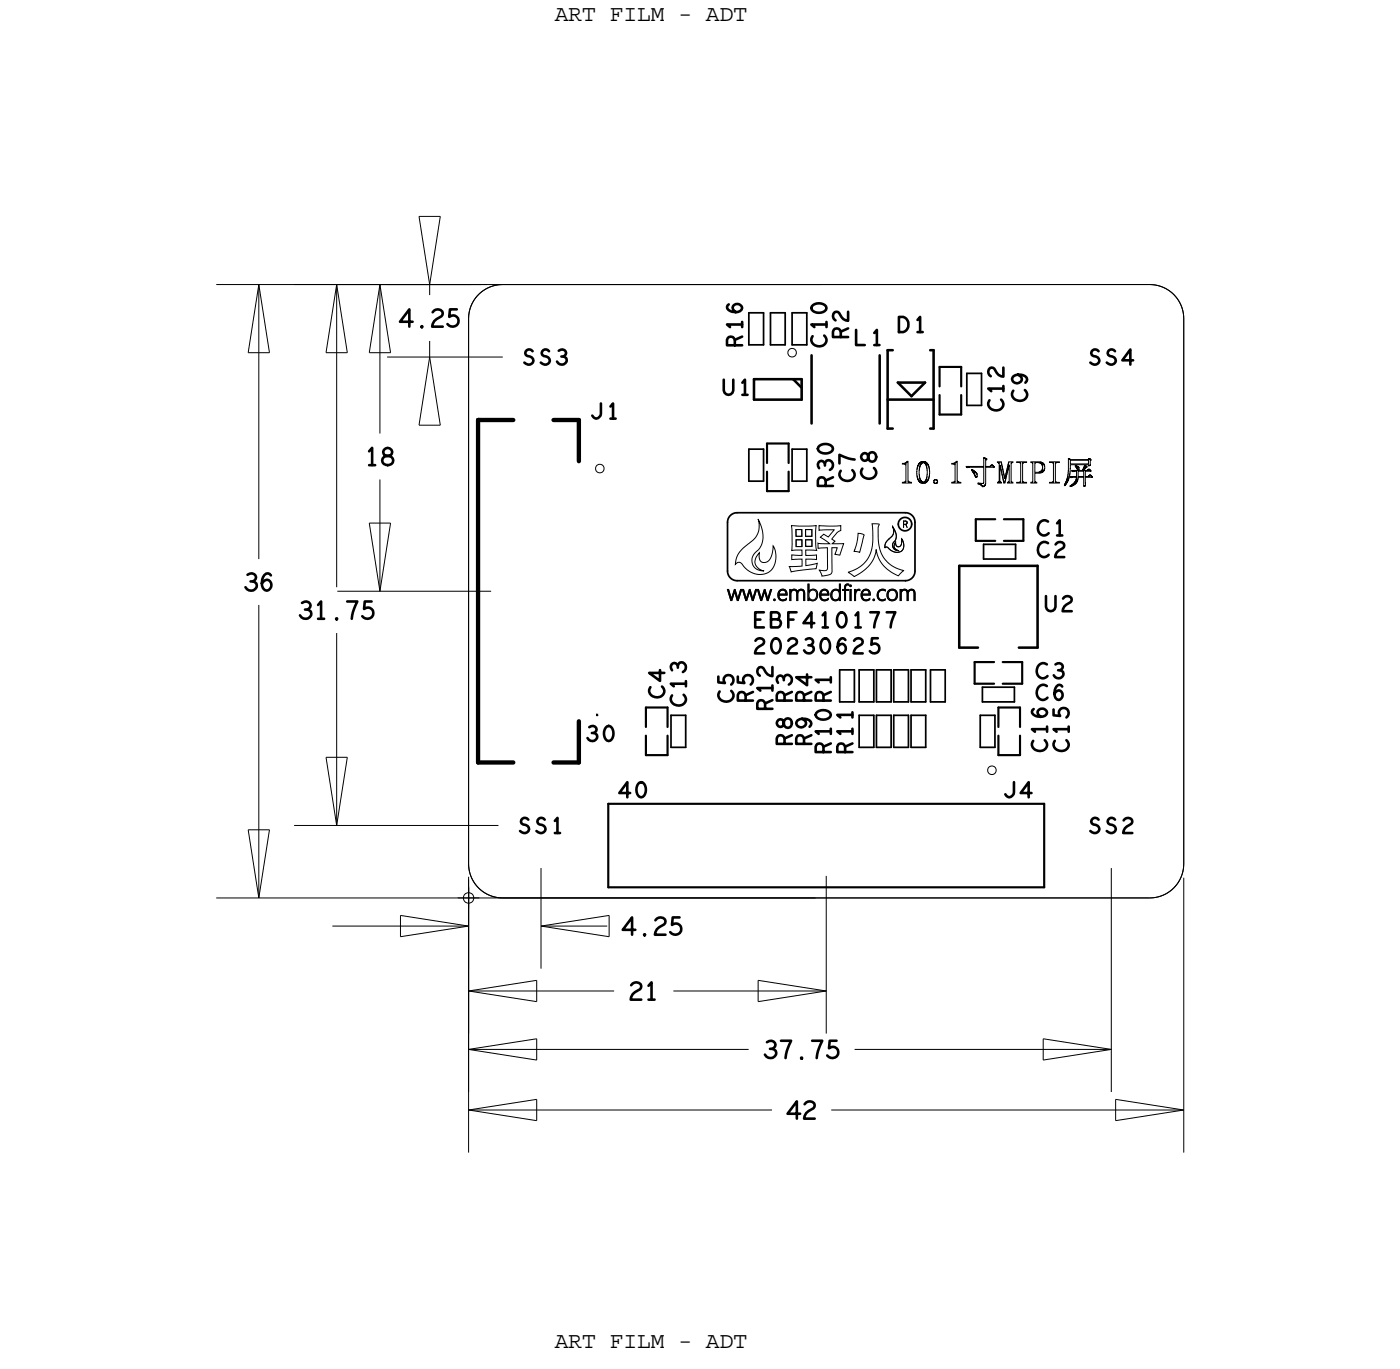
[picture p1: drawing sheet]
<svg xmlns="http://www.w3.org/2000/svg" width="82mm" height="80mm" viewBox="0 0 82 80" stroke-linecap="round" stroke-linejoin="round" font-family="sans-serif">
<defs><g id="words">
<g font-size="1.3">
<text x="32.6" y="1.2">ART FILM - ADT</text>
<text x="32.6" y="79.1">ART FILM - ADT</text>
</g>
<text font-size="1" x="17.5" y="36.3">31.75</text>
<g font-size=".9">
<text x="43.6" y="20.4" transform="rotate(-90 43.6 20.4)">R16</text>
<text x="48.9" y="28.6" transform="rotate(-90 48.9 28.6)">R30</text>
<text x="45.4" y="41.7" transform="rotate(-90 45.4 41.7)">R12</text>
<text x="48.8" y="44.3" transform="rotate(-90 48.8 44.3)">R10</text>
<text x="50.1" y="44.3" transform="rotate(-90 50.1 44.3)">R11</text>
</g>
</g></defs>
<!-- layer: Board Outline -->
<g fill="none" stroke="#000" stroke-width=".06">
<path d="M12.7 16.7h35.5zM15.2 16.7v16.1zM15.2 16.7l-.6 4zM15.2 16.7l.6 4zM17.3 16.7h11.3zM19.8 16.7l.6 4zM19.8 16.7v17.8zM19.8 16.7l-.7 4zM19.8 16.7h7.9zM22.3 16.7l.6 4zM22.3 16.7v8.7zM22.3 16.7l-.6 4z"/>
<path d="M22.7 16.7h5.5zM24.6 12.7l.6 4zM24.6 12.7h1.3zM25.2 16.7v.6zM25.9 12.7l-.7 4zM27.5 18.7v32zM28.1 17.3l.7-.5 .7-.1h38a2 2 0 0 1 2 2v32a2 2 0 0 1-2 2h-38a2 2 0 0 1-2-2v-32l.2-.8zM29.5 16.7a2 2 0 0 0-2 2M29.5 16.7h38zM67.5 16.7a2 2 0 0 1 2 2M69.5 18.7v32zM14.6 20.7h1.2z"/>
<path d="M15.2 35.5v17.2zM19.1 20.7h1.3zM19.8 37.2v11.2zM19.8 34.7h9zM21.7 30.7l.6 4zM21.7 20.7h1.2zM21.7 30.7h1.2zM22.3 28.1v6.6zM22.7 21h6.8zM22.9 30.7l-.6 4zM24.6 25h1.3zM25.2 21l.7 4z"/>
<path d="M25.2 20v1zM25.2 21l-.6 4zM42.7 34.6l.2 .6 .2-.6 .2 .6 .3-.6-.2 .6-.3-.5-.2 .5zM43.6 34.6l.2 .6 .2-.6 .2 .6 .2-.6-.2 .6-.2-.5-.2 .5zM44.5 34.6l.2 .6 .2-.6 .2 .6 .2-.6-.2 .6-.2-.5-.2 .5zM44.5 30.5a1.41 1.41 0 0 1 0 1.8 .63 .63 0 0 0-.3 .8 .63 .63 0 0 0 .7 .4 .58 .58 0 0 1-.6-.4 .58 .58 0 0 1 .3-.7 .38 .38 0 0 0 .2 .6 .38 .38 0 0 0 .5-.3l.1-.7a1.04 1.04 0 0 1 0 1.4 1.04 1.04 0 0 1-1.4 .1l-.3-.2a.28 .28 0 0 0-.2-.3 .28 .28 0 0 0-.3 .1 1.65 1.65 0 0 1 1-1.4 1.17 1.17 0 0 0 .3-1.2zM45.4 35.2h.1M45.5 35.3h.1M45.5 35.2h.1M45.8 34.7a.27 .27 0 0 1 .3-.1 .27 .27 0 0 1 .1 .3h-.5l.2 .3 .3-.1a.31 .31 0 0 1-.5 0 .31 .31 0 0 1 .1-.4zM45.8 34.7h.3l.1 .2h-.5zM46.4 34.6v.1l.3-.1 .1 .1a.22 .22 0 0 1 .3-.1 .22 .22 0 0 1 .2 .2v.4l-.1-.3a.18 .18 0 0 0-.2-.3 .18 .18 0 0 0-.1 .3l-.1 .3v-.4a.18 .18 0 0 0-.2-.2 .18 .18 0 0 0-.2 .3v.3z"/>
<path d="M46.5 30.8h1.4l.1 1.5h-.7v.3h.7v.2h-.7v.4l.7-.1-.1 .3-1.4 .2-.1-.3 .7-.1v-.4h-.6v-.2h.6v-.2v-.1h-.6zM46.7 31.1h.4v.4h-.4zM46.8 31.7h.3v.4h-.3zM47.3 31.1h.4v.4h-.4zM47.3 31.7h.4v.4h-.4zM47.5 34.3v.4a.3 .3 0 0 1 .4 0 .3 .3 0 0 1 0 .4 .3 .3 0 0 1-.4 0v.1zM47.6 34.7a.24 .24 0 0 1 .3 .1 .24 .24 0 0 1 0 .3 .24 .24 0 0 1-.4 0zM48 33.1h.1M48.1 30.8l1 .1a.14 .14 0 0 1 .2-.1 .14 .14 0 0 1 .1 .2v.1l-.2 .2-.3 .3 .1 .2-.1 .1h.6l-.1 .4a.22 .22 0 0 1-.1 .3 .22 .22 0 0 1-.3-.1l.2-.4h-.3v1.4a.38 .38 0 0 1-.4 .3 .38 .38 0 0 1-.4-.3h.3l.2-.1v-1.3l-.6 .1v-.3h.7l-.5-.4 .2-.1 .2 .1 .4-.4h-.9zM48.2 34.7a.27 .27 0 0 1 .3-.1 .27 .27 0 0 1 .2 .3h-.5l.1 .3 .3-.1a.31 .31 0 0 1-.4 0 .31 .31 0 0 1 0-.4zM48.3 34.7h.2l.1 .2h-.4zM48.9 34.7l.2-.1 .2 .1 .1-.4v.9l-.1-.1a.31 .31 0 0 1-.5 0 .31 .31 0 0 1 .1-.4z"/>
<path d="M48.9 34.6h.2l.2 .1 .1-.4v.9l-.1-.1a.32 .32 0 0 1-.5 0 .32 .32 0 0 1 .1-.5zM48.9 34.7h.3l.1 .3a.25 .25 0 0 1-.4 .2 .25 .25 0 0 1 0-.5zM49.7 34.3h.1l-.1 .1v.2h.1h-.1l-.1 .6v-.6h-.1h.1zM49.9 34.3l.1 .1zM49.9 34.6l.1 .6zM50.2 34.6v.1l.2-.1h.1l-.2 .1-.1 .5zM50.2 34.6l.1 .1a.12 .12 0 0 1 .1-.1 .12 .12 0 0 1 .1 .1h-.2l-.1 .5zM50.4 31.3l.4 .1-.3 1h-.3zM50.7 34.7a.27 .27 0 0 1 .3-.1 .27 .27 0 0 1 .1 .3h-.5l.2 .3 .3-.1a.31 .31 0 0 1-.5 0 .31 .31 0 0 1 .1-.4zM50.7 34.6a.26 .26 0 0 1 .3 0 .26 .26 0 0 1 .1 .3h-.5l.2 .3 .3-.1a.32 .32 0 0 1-.5 0 .32 .32 0 0 1 .1-.5zM50.7 34.7l.2-.1 .2 .3h-.5zM51.2 30.7l.4 .1v.2a2.73 2.73 0 0 0 .3 1.7l.5 .5 .7 .3-.3 .3a1.93 1.93 0 0 1-1.3-1.5h-.1a1.9 1.9 0 0 1-1.3 1.5l-.3-.2 .9-.5 .4-.6 .2-.8z"/>
<path d="M51.3 35.2h.1M51.3 35.3h.1M51.4 35.2h.1M51.6 34.7l.2-.1 .2 .1a.27 .27 0 0 0-.4 .2 .27 .27 0 0 0 .4 .3 .3 .3 0 0 1-.5-.1 .3 .3 0 0 1 .1-.4zM51.6 34.6h.3l.1 .1a.27 .27 0 0 0-.4 .2 .27 .27 0 0 0 .4 .3 .31 .31 0 0 1-.5-.1 .31 .31 0 0 1 .1-.5zM52.4 30.9l.2 .6-.2 .6 .1 .2h.3a.28 .28 0 0 1-.3-.2 .28 .28 0 0 1 .1-.3 .2 .2 0 0 0 .2 .3 .2 .2 0 0 0 .2-.3v-.2a.48 .48 0 0 1-.1 .8 .48 .48 0 0 1-.7-.2l-.1-.1-.1 .1v-.1l.2-.5a.52 .52 0 0 0 .2-.7zM52.9 34.6v.1l.3-.1 .1 .1 .1-.1h.2l.1 .2v.4v-.3a.18 .18 0 0 0-.2-.3 .18 .18 0 0 0-.2 .3v.3v-.4a.18 .18 0 0 0-.2-.2 .18 .18 0 0 0-.2 .3v.3zM53 27.2l.3-.1v1.1l.2 .1h-.5l.2-.1v-.9zM53.1 30.8h.1zM53.1 30.6h.1zM53.1 30.6v.4zM53.2 30.8h.1"/>
<path d="M53.2 30.8l.1 .2zM53.2 30.6h.1M53.3 30.7h.1M53.3 30.6h.1M54 27.2l.3-.1 .3 .3v.6l-.3 .4-.3-.1-.1-.3-.1-.4zM54.1 27.2h.2l.1 .3v.6l-.2 .2-.1-.1-.1-.3zM55.9 27.2l.3-.1v1.1l.2 .1h-.5l.2-.1v-.9zM56.7 27.4h1.1v-.5h.2l-.1 .1v.4h.3l.1-.1 .1 .1h-.5v1l-.2 .2-.3-.3 .4 .1v-1h-1zM57.1 27.6l.3 .2-.1 .2zM58.6 27.1h.2l.2 1 .2-1h.3l-.1 .1v1.1h.1h-.3h.1v-1l-.3 1-.3-1v1h.1h-.2h.1v-1.1zM59.7 27.1h.6l-.2 .1v1.1h.2h-.6h.2v-1.1zM60.5 27.1h.6l.2 .2v.4l-.5 .1v.5h.1h-.4h.2v-1.1z"/>
<path d="M60.8 27.2h.4v.3l-.1 .2h-.3zM61.6 27.1h.6l-.2 .1v1.1h.2h-.6h.3v-1.1zM62.7 26.9l.2 .1h1l.1-.1 .1 .1-.1 .3h-1.1l-.1 .7-.3 .5 .2-.7zM62.9 27h1v.2h-1zM62.9 27.6h.7l.1-.3 .1 .1-.2 .2 .4-.1 .1 .1-.4 .1v.3l.3-.1 .2 .1h-.5v.5l-.1-.5h-.3l-.1 .3-.4 .3 .3-.3 .1-.3h-.4h.4v-.3zM63.2 27.3l.2 .1-.1 .2zM63.3 27.7h.3v.3h-.3zM12.7 52.7h35.2zM14.6 48.7h1.2zM14.6 48.7l.6 4zM15.8 48.7l-.6 4zM17.3 48.4h12z"/>
<path d="M19.1 44.4l.7 4zM19.1 44.4h1.3zM19.5 54.4h8zM20.4 44.4l-.6 4zM23.5 53.7l4 .7zM23.5 53.7v1.3zM23.5 55l4-.6zM27.5 58.2l4-.7zM27.5 58.2h8.6zM27.5 52v8.7zM27.5 58.2l4 .6zM27.5 51.6v12.5z"/>
<path d="M27.5 52.1v15.5zM27.5 51.5v5.4zM27.5 50.7a2 2 0 0 0 2 2M29.5 52.7h38zM31.5 57.5v1.3zM31.8 54.4l4-.7zM31.8 50.9v6zM31.8 54.4l4 .6zM31.8 54.4h3.9zM35.8 53.7v1.3zM39.5 58.2h9zM44.5 57.5l4 .7z"/>
<path d="M44.5 57.5v1.3zM44.5 58.8l4-.6zM48.5 51.4v9.3zM65.3 50.9v13.2zM69.5 50.7a2 2 0 0 1-2 2M69.5 51.5v16.1zM27.5 61.6l4-.6zM27.5 65.1l4-.6zM27.5 65.1h17.8zM27.5 61.6h16.5zM27.5 61.6l4 .6zM27.5 65.1l4 .7z"/>
<path d="M31.5 61v1.2zM31.5 64.5v1.3zM48.8 65.1h20.7zM50.2 61.6h15.1zM61.3 61l4 .6zM61.3 61v1.2zM61.3 62.2l4-.6zM65.5 64.5l4 .6zM65.5 64.5v1.3zM65.5 65.8l4-.7z"/>
<circle cx="45.5" cy="35.2" r=".05"/>
<circle cx="50" cy="34.4" r=".05"/>
<circle cx="51.3" cy="35.2" r=".05"/>
<circle cx="52.4" cy="34.9" r=".33"/>
<circle cx="52.4" cy="34.9" r=".28"/>
<circle cx="52.4" cy="34.9" r=".27"/>
<circle cx="55" cy="28.3" r=".11"/>
</g>
<g fill="none" stroke="#000" stroke-width=".1">
<path d="M42.7 30.7v2.8zM42.7 33.5l.2 .4 .4 .2M43.3 30.1h9.9zM43.3 34.1h9.9zM43.3 30.1l-.4 .2-.2 .4M53.2 34.1h.1M53.2 30.1l.4 .2 .1 .4M53.7 33.5l-.1 .4-.4 .2M53.7 30.7v2.8z"/>
<circle cx="53.1" cy="30.8" r=".39"/>
</g>
<!-- layer: Components -->
<g fill="none" stroke="#000" stroke-width=".15">
<path d="M44.3 22.3h2.8zM44.3 23.5h2.8zM44.3 22.3v1.2zM46.6 22.3l.5 .5zM47.1 22.3v1.2zM47.7 20.9v4zM51.7 20.9v4zM52.1 23.5h2.7zM52.1 25.2h.3zM52.1 20.6v4.6zM52.1 20.6h.3zM52.7 22.5l.8 .8z"/>
<path d="M52.7 22.5h1.6zM54.3 22.5l-.8 .8zM54.6 20.6h.2zM54.6 25.2h.2zM54.8 20.6v4.6zM56.3 33.2h4.6zM56.3 33.2v4.8zM56.3 38h1.1zM59.8 38h1.1zM60.9 33.2v4.8z"/>
</g>
<path d="M35 27.3h.2h.2l.1 .2-.1 .2-.2 .1-.2-.1v-.2zM46.3 20.5h.2h.2l.1 .2-.1 .2h-.2h-.2v-.2z" fill="none" stroke="#000" stroke-width=".06"/>
<g fill="none" stroke="#000" stroke-width=".1">
<path d="M44 18.4h.8zM44 18.4v1.8zM44.8 18.4v1.8zM45.2 18.4h.9zM45.2 18.4v1.8zM46.1 18.4v1.8zM46.5 18.4h.9zM46.5 18.4v1.8zM47.4 18.4v1.8zM44 28.2h.8zM44 20.2h.8zM44 26.4h.8z"/>
<path d="M44 26.4v1.8zM44.8 26.4v1.8zM45.2 20.2h.9zM46.5 20.2h.9zM46.5 28.2h.9zM46.5 26.4h.9zM46.5 26.4v1.8zM47.4 26.4v1.8zM49.3 39.3h.9zM49.3 39.3v1.9zM50.2 39.3v1.9zM50.5 39.3h.8z"/>
<path d="M50.5 39.3v1.9zM51.3 39.3v1.9zM51.5 39.3h.8zM51.5 39.3v1.9zM52.3 39.3v1.9zM52.5 39.3h.9zM52.5 39.3v1.9zM53.4 39.3v1.9zM53.5 39.3h.9zM53.5 39.3v1.9zM54.4 39.3v1.9zM54.6 39.3h.9z"/>
<path d="M54.6 39.3v1.9zM55.5 39.3v1.9zM56.8 23.8h.8zM56.8 21.9h.8zM56.8 21.9v1.9zM57.6 21.9v1.9zM57.8 31.9v.9zM57.8 31.9h1.8zM57.8 32.8h1.8zM59.6 31.9v.9zM39.4 43.9h.9zM39.4 42h.9z"/>
<path d="M39.4 42v1.9zM40.3 42v1.9zM49.3 41.2h.9zM50.5 43.9h.8zM50.5 41.2h.8zM50.5 42h.8zM50.5 42v1.9zM51.3 42v1.9zM51.5 43.9h.8zM51.5 41.2h.8zM51.5 42h.8zM51.5 42v1.9z"/>
<path d="M52.3 42v1.9zM52.5 41.2h.9zM52.5 43.9h.9zM52.5 42h.9zM52.5 42v1.9zM53.4 42v1.9zM53.5 41.2h.9zM53.5 43.9h.9zM53.5 42h.9zM53.5 42v1.9zM54.4 42v1.9zM54.6 41.2h.9z"/>
<path d="M57.6 43.9h.8zM57.6 42h.8zM57.6 42v1.9zM57.7 40.3v.9zM57.7 40.3h1.9zM57.7 41.2h1.9zM58.4 42v1.9zM59.6 40.3v.9z"/>
</g>
<g fill="none" stroke="#000" stroke-width=".13">
<path d="M45 26h1.3zM45 26v1.2zM45 27.7v1.1zM45 28.8h1.3zM46.3 27.7v1.1zM46.3 26v1.2zM55.2 24.3h1.2zM55.2 21.5h1.2zM55.2 21.5v1.2zM55.2 23.2v1.1zM56.4 23.2v1.1zM56.4 21.5v1.2z"/>
<path d="M57.2 38.9v1.2zM57.2 38.9h1.2zM57.3 31.7h1.1zM57.3 30.5v1.2zM57.3 30.5h1.1zM58.9 38.9h1.1zM59 30.5h1.1zM59 31.7h1.1zM60 38.9v1.2zM60.1 30.5v1.2zM35.7 47.2h25.6zM35.7 52.1h25.6z"/>
<path d="M35.7 47.2v4.9zM37.9 44.3h1.3zM37.9 41.5h1.3zM37.9 41.5v1.2zM37.9 43.2v1.1zM39.2 43.2v1.1zM39.2 41.5v1.2zM57.2 40.1h1.2zM58.6 41.5h1.3zM58.6 41.5v1.2zM58.6 43.2v1.1zM58.6 44.3h1.3z"/>
<path d="M58.9 40.1h1.1zM59.9 43.2v1.1zM59.9 41.5v1.2zM61.3 47.2v4.9z"/>
</g>
<path d="M28.1 24.7h.1M28.1 24.7v20.1zM28.1 24.7h2zM32.5 24.7h1.5zM34 24.7v2.4zM28.1 44.8h2zM32.5 44.8h1.5zM34 42.3v2.5z" fill="none" stroke="#000" stroke-width=".25"/>
<!-- layer: Text -->
<g fill="none" stroke="#000" stroke-width=".15">
<path d="M24.2 18.9h-.7l.5-.7v1M24.7 19.2h.1zM25.4 18.3a.29 .29 0 0 1 .4-.2 .29 .29 0 0 1 .1 .5 .7 .7 0 0 0-.5 .6h.6M26.8 18.2h-.4v.4a.34 .34 0 0 1 .5 .1 .34 .34 0 0 1-.1 .5 .34 .34 0 0 1-.5-.2M42.8 17.9h-.1a.46 .46 0 0 0 .4 .4 .46 .46 0 0 0 .5-.1 .26 .26 0 0 0-.2-.4 .26 .26 0 0 0-.3 .2 .26 .26 0 0 0 .1 .3M43.6 19h-.9l.2 .2M47.8 17.9a.52 .52 0 0 1 .7 .2 .49 .49 0 0 1-.4 .3 .49 .49 0 0 1-.5-.3zM48.4 19.7a.41 .41 0 0 1-.3 .7 .41 .41 0 0 1-.4-.7M48.5 19h-.9l.2 .2M48.5 18.9v.3M49.4 19.8v-.3a.23 .23 0 0 0-.3-.2 .23 .23 0 0 0-.2 .2v.3h.9M49.8 18.3v.5a.75 .75 0 0 1-.6-.5h-.1a.28 .28 0 0 0-.2 .2 .28 .28 0 0 0 .2 .3"/>
<path d="M49.8 19.3l-.4 .2M50.3 19.4v.9h.5M51.3 19.5l.2-.1v.9M52.8 18.6a.46 .46 0 0 1 .6 .4 .46 .46 0 0 1-.6 .5zM53.9 19.5h.3M53.9 18.8l.1-.2v.9M14.5 33.7a.27 .27 0 0 1 .4 0 .27 .27 0 0 1 .1 .3l-.2 .1M14.7 34.1a.29 .29 0 0 1 .4 .4 .29 .29 0 0 1-.5 .1l-.2-.1M15.9 33.8l-.1-.1a.4 .4 0 0 0-.4 .5 .34 .34 0 0 0 .4 .4 .3 .3 0 0 0 .1-.5 .3 .3 0 0 0-.5 .1M17.7 35.4a.27 .27 0 0 1 .4-.1 .27 .27 0 0 1 .1 .3l-.2 .2M18.7 35.5l.2-.2v1M20.4 35.3h.6l-.3 1"/>
<path d="M21.7 26.5l.2-.2v1M21.7 27.3h.3M21.8 35.3h-.4v.4a.34 .34 0 0 1 .5 .1 .34 .34 0 0 1-.1 .5 .34 .34 0 0 1-.5-.1M22.5 26.4a.23 .23 0 0 0 .2 .4 .3 .3 0 0 1 .4 .3 .3 .3 0 0 1-.6 .1 .28 .28 0 0 1 0-.3 .28 .28 0 0 1 .3-.1 .25 .25 0 0 0 .2-.4 .25 .25 0 0 0-.5 0zM31.3 20.6a.22 .22 0 0 0-.4 0 .22 .22 0 0 0 .1 .3 .28 .28 0 0 1 .3 .4l-.2 .1-.3-.1M32.2 20.6a.22 .22 0 0 0-.3 0 .22 .22 0 0 0 0 .3 .28 .28 0 0 1 .4 .4l-.2 .1-.3-.1M32.8 20.6a.23 .23 0 0 1 .4 0 .23 .23 0 0 1-.1 .3M33 20.9a.26 .26 0 0 1 .3 .4 .26 .26 0 0 1-.5 0l-.1-.1M35.3 23.7v.7l-.3 .2-.2-.2M35.9 24.6h.3M35.9 23.9l.1-.2v.9M38.8 39.3v.7l-.7-.5h.9"/>
<path d="M39.8 39.2a.26 .26 0 0 1 .4-.3 .26 .26 0 0 1 0 .5h-.1M39.8 39.1a.23 .23 0 0 0-.3-.1 .23 .23 0 0 0 0 .3M40.3 40v.3M42.2 39.7v.4h.4a.3 .3 0 0 1 0-.4 .3 .3 0 0 1 .5 .1 .3 .3 0 0 1-.2 .4M42.5 22.3v.6a.28 .28 0 0 0 .3 .3 .28 .28 0 0 0 .3-.3v-.6M43.2 20.3v-.4a.23 .23 0 0 0-.3-.1 .23 .23 0 0 0-.2 .1v.4h.9M43.3 39.7v.4h.4a.3 .3 0 0 1 .1-.4 .3 .3 0 0 1 .4 .1 .3 .3 0 0 1-.1 .4M43.6 22.5l.1-.2v.9M43.6 23.2h.3M44.4 36.4h.3M44.4 37.6a.25 .25 0 0 1 .3-.1 .25 .25 0 0 1 .1 .3 .61 .61 0 0 0-.5 .5h.6M44.9 35.9h-.5v.9h.5"/>
<path d="M45.3 36.3h.4a.25 .25 0 0 1 .2 .3 .25 .25 0 0 1-.2 .2h-.4v-.9l.4 .1 .1 .1-.1 .2M45.4 39.1v.6a.75 .75 0 0 1-.6-.5l-.1-.1a.28 .28 0 0 0-.2 .3 .28 .28 0 0 0 .1 .3M45.4 37.6a.33 .33 0 0 1 .4 0 .33 .33 0 0 1 0 .4 .27 .27 0 0 1-.2 .3 .27 .27 0 0 1-.3-.3zM46 39.9a.26 .26 0 0 1 .4-.3 .26 .26 0 0 1 0 .5l-.1 .1M46 39.8a.23 .23 0 0 0-.3-.1 .23 .23 0 0 0 0 .4M46.3 36.4h.3M46.3 37.6a.25 .25 0 0 1 .3-.1 .25 .25 0 0 1 .1 .3 .61 .61 0 0 0-.4 .5h.5M46.8 35.9h-.5v.9M47.3 37.5a.23 .23 0 0 1 .4 0 .23 .23 0 0 1-.1 .4M47.4 39.6v.6l-.6-.5h.8M47.5 37.9a.26 .26 0 0 1 .3 .3 .26 .26 0 0 1-.5 .1l-.1-.1M47.8 36.6h-.6l.5-.7v.9"/>
<path d="M48.1 26.2a.52 .52 0 0 1 .8 .1 .49 .49 0 0 1-.4 .3 .49 .49 0 0 1-.5-.3zM48.3 37.6a.33 .33 0 0 1 .4 0 .33 .33 0 0 1 0 .4 .27 .27 0 0 1-.2 .3 .27 .27 0 0 1-.3-.3zM48.3 36.8h.3M48.3 36.1l.2-.2v.9M48.4 27.2a.23 .23 0 0 0-.3-.1 .23 .23 0 0 0 0 .4M48.5 28.5v-.3a.23 .23 0 0 0-.2-.2 .23 .23 0 0 0-.3 .2v.3h.9M48.8 39.9h-.9l.2 .2M48.8 39.7v.4M49.3 36a.33 .33 0 0 1 .4 .1 .33 .33 0 0 1 0 .4 .27 .27 0 0 1-.3 .3 .27 .27 0 0 1-.2-.3zM49.6 37.6v-.1a.46 .46 0 0 0-.4 .3 .46 .46 0 0 0 .1 .5 .26 .26 0 0 0 .4-.1 .26 .26 0 0 0-.2-.4 .26 .26 0 0 0-.3 .2M50.1 27.6a.41 .41 0 0 1-.3 .7 .41 .41 0 0 1-.4-.7M50.2 37.6a.25 .25 0 0 1 .3-.1 .25 .25 0 0 1 .1 .3 .61 .61 0 0 0-.5 .5h.6"/>
<path d="M50.2 27l-.9-.3v.5M50.2 36.8h.3M50.2 36.1l.2-.2v.9M50.7 26.6a.22 .22 0 0 0-.1 .3 .22 .22 0 0 0 .3 .1 .22 .22 0 0 0 .1-.2 .24 .24 0 0 1 .4-.2 .24 .24 0 0 1 0 .4 .24 .24 0 0 1-.4-.1 .22 .22 0 0 0-.2-.3zM51.1 35.9h.5l-.3 .9M51.3 27.5a.41 .41 0 0 1-.3 .6 .41 .41 0 0 1-.4-.6M51.3 20.3h.3M51.6 37.5h-.4v.3a.3 .3 0 0 1 .4 .1 .3 .3 0 0 1-.1 .4 .3 .3 0 0 1-.4-.1M52.1 35.9h.5l-.3 .9M58.8 23.5a.41 .41 0 0 1-.3 .6 .41 .41 0 0 1-.4-.6M58.9 21.6v.5a.75 .75 0 0 1-.6-.5h-.1a.28 .28 0 0 0-.2 .2 .28 .28 0 0 0 .2 .3M58.9 22.8h-.9l.2 .2"/>
<path d="M58.9 22.7v.3M59.8 22a.27 .27 0 0 1 .2 .3 .27 .27 0 0 1-.3 .2 .27 .27 0 0 1-.2-.3 .27 .27 0 0 1 .3-.2l.4 .1a.22 .22 0 0 1 0 .4M60.2 22.9a.41 .41 0 0 1-.3 .6 .41 .41 0 0 1-.4-.6M61.4 35v.6a.28 .28 0 0 0 .3 .3 .28 .28 0 0 0 .3-.3v-.6M61.5 39a.41 .41 0 0 0-.6 .3 .41 .41 0 0 0 .6 .4M61.5 30.6a.41 .41 0 0 0-.6 .4 .41 .41 0 0 0 .6 .4l.1-.1M61.5 31.9a.41 .41 0 0 0-.6 .3 .41 .41 0 0 0 .6 .4h.1M62 39a.23 .23 0 0 1 .4 0 .23 .23 0 0 1-.1 .3M62 32a.25 .25 0 0 1 .3-.2 .25 .25 0 0 1 .1 .4 .61 .61 0 0 0-.4 .5h.5M62.1 30.7l.1-.2v.9M62.1 31.4h.3M62.1 39.3a.26 .26 0 0 1 .3 .4 .26 .26 0 0 1-.4 0l-.1-.1"/>
<path d="M62.4 35.1a.25 .25 0 0 1 .4-.1 .25 .25 0 0 1 .1 .3 .61 .61 0 0 0-.5 .6h.5M64.5 20.6a.22 .22 0 0 0-.3 0 .22 .22 0 0 0 0 .3 .28 .28 0 0 1 .3 .4l-.1 .1-.4-.1M65.5 20.6a.22 .22 0 0 0-.4 0 .22 .22 0 0 0 .1 .3 .28 .28 0 0 1 .3 .4l-.2 .1-.3-.1M66.5 21.1h-.6l.5-.6v.9M31 48.1a.22 .22 0 0 0-.3-.1 .22 .22 0 0 0 0 .4 .28 .28 0 0 1 .3 .4l-.1 .1-.4-.1M32 48.1a.22 .22 0 0 0-.4-.1 .22 .22 0 0 0 .1 .4 .28 .28 0 0 1 .3 .4l-.2 .1-.3-.1M32.6 48.2l.1-.2v.9M32.6 48.9h.3M34.6 42.7a.23 .23 0 0 1 .4 0 .23 .23 0 0 1-.1 .3M34.8 43a.26 .26 0 0 1 .2 .4 .26 .26 0 0 1-.4 0l-.1-.1M35.6 42.7a.33 .33 0 0 1 .4 .1 .33 .33 0 0 1 0 .4 .27 .27 0 0 1-.3 .3 .27 .27 0 0 1-.2-.3zM37 46.5h-.6l.4-.6v.9"/>
<path d="M37.1 57.8a.29 .29 0 0 1 .4-.2 .29 .29 0 0 1 .1 .5 .7 .7 0 0 0-.6 .6h.7M37.3 54.6h-.7l.5-.8v1.1M37.5 46a.33 .33 0 0 1 .4 .1 .33 .33 0 0 1 0 .4 .27 .27 0 0 1-.2 .3 .27 .27 0 0 1-.3-.3zM37.8 54.8l.1 .1zM38.1 57.9l.2-.2v1M38.1 58.7h.3M38.5 54a.29 .29 0 0 1 .4-.2 .29 .29 0 0 1 .1 .4 .7 .7 0 0 0-.5 .7h.6M38.9 40.3a.41 .41 0 0 1-.3 .7 .41 .41 0 0 1-.4-.7M39.9 53.8h-.4v.5a.34 .34 0 0 1 .5 .1 .34 .34 0 0 1-.2 .5 .34 .34 0 0 1-.4-.2M40.1 40.8a.41 .41 0 0 1-.3 .6 .41 .41 0 0 1-.3-.6M40.3 40.1h-.9l.2 .2M42.9 40.5a.41 .41 0 0 1-.3 .7 .41 .41 0 0 1-.3-.6"/>
<path d="M43.8 41.1v-.3a.23 .23 0 0 0-.2-.2 .23 .23 0 0 0-.3 .2v.3h.9M44.2 40.6l-.4 .2M44.9 41.6v-.3a.23 .23 0 0 0-.2-.2 .23 .23 0 0 0-.2 .2v.3h.9M45.4 40.4h-.9l.2 .1M45.7 42.2a.22 .22 0 0 0-.1 .3 .22 .22 0 0 0 .3 .1 .22 .22 0 0 0 .1-.2 .24 .24 0 0 1 .4-.2 .24 .24 0 0 1 0 .4 .24 .24 0 0 1-.4-.1 .22 .22 0 0 0-.2-.3zM46.1 41.1v-.3a.23 .23 0 0 0-.3-.2 .23 .23 0 0 0-.2 .2v.3h.9M46.1 43.7v-.4a.23 .23 0 0 0-.3-.2 .23 .23 0 0 0-.2 .2v.4h.9M46.5 40.6l-.4 .2M46.5 43.1l-.4 .2M47.1 42.2a.27 .27 0 0 1 .2 .3 .27 .27 0 0 1-.3 .2 .27 .27 0 0 1-.2-.3 .27 .27 0 0 1 .3-.2l.4 .1a.22 .22 0 0 1 0 .4M47.2 41.1v-.3a.23 .23 0 0 0-.2-.2 .23 .23 0 0 0-.2 .2v.3h.8M47.2 43.7v-.4a.23 .23 0 0 0-.2-.2 .23 .23 0 0 0-.2 .2v.4h.8"/>
<path d="M47.6 40.6l-.4 .2M47.6 43.2l-.4 .1M48 41.8a.52 .52 0 0 1 .8 .2 .49 .49 0 0 1-.5 .2 .49 .49 0 0 1-.4-.2zM48.4 41.1v-.3a.23 .23 0 0 0-.3-.2 .23 .23 0 0 0-.2 .2v.3h.9M48.4 44.1v-.3a.23 .23 0 0 0-.3-.2 .23 .23 0 0 0-.2 .2v.3h.9M48.8 40.6l-.4 .2M48.8 42.9h-.9l.2 .2M49.6 44.1v-.3a.23 .23 0 0 0-.2-.2 .23 .23 0 0 0-.2 .2v.3h.9M50.1 42h-.9l.2 .1M50.1 42.9h-.9l.2 .2M50.1 41.8v.3M59.5 45.9v.7l-.2 .2-.3-.2"/>
<path d="M60.6 46.5h-.7l.5-.6v.9M60.7 41.6l-.1 .1a.46 .46 0 0 0 .4 .4 .46 .46 0 0 0 .5-.2 .26 .26 0 0 0-.2-.3 .26 .26 0 0 0-.3 .1 .26 .26 0 0 0 .1 .4M61.4 43.4a.41 .41 0 0 1-.3 .7 .41 .41 0 0 1-.4-.6M61.5 40.3a.41 .41 0 0 0-.6 .3 .41 .41 0 0 0 .6 .4v-.1M61.5 42.8h-.9l.2 .1M61.5 42.6v.3M61.9 41.6v.4h.4a.3 .3 0 0 1 0-.4 .3 .3 0 0 1 .5 .1 .3 .3 0 0 1-.2 .4M62.4 40.3l-.1-.1a.46 .46 0 0 0-.4 .3 .46 .46 0 0 0 .2 .5 .26 .26 0 0 0 .3-.1 .26 .26 0 0 0-.1-.3 .26 .26 0 0 0-.4 .1M62.6 43.4a.41 .41 0 0 1-.3 .7 .41 .41 0 0 1-.4-.6M62.8 42.8h-.9l.2 .1M62.8 42.6v.3M64.5 48.1a.22 .22 0 0 0-.3-.1 .22 .22 0 0 0 0 .4 .28 .28 0 0 1 .3 .4l-.1 .1-.4-.1"/>
<path d="M65.5 48.1a.22 .22 0 0 0-.4-.1 .22 .22 0 0 0 .1 .4 .28 .28 0 0 1 .3 .4l-.2 .1-.3-.1M66 48.1a.25 .25 0 0 1 .3-.1 .25 .25 0 0 1 .1 .4 .61 .61 0 0 0-.4 .5h.5M45 61.2a.27 .27 0 0 1 .4-.1 .27 .27 0 0 1 .1 .3l-.1 .2M45.2 61.6a.29 .29 0 0 1 .4 .3 .29 .29 0 0 1-.5 .2l-.2-.2M45.9 61.1h.6l-.4 1M47 65.4h-.8l.6-.8v1.1M47 62.1h.1zM47.3 64.8a.29 .29 0 0 1 .3-.2 .29 .29 0 0 1 .2 .4 .7 .7 0 0 0-.6 .7h.6M47.7 61.1h.6l-.3 1M49.1 61.1h-.4v.4a.34 .34 0 0 1 .5 .1 .34 .34 0 0 1-.1 .5 .34 .34 0 0 1-.5-.2"/>
</g>
<path d="M35 42h.1zM35 41.9h.1M35.1 41.9h.1" fill="none" stroke="#000" stroke-width=".06"/>
<!-- layer: Drawing Origin -->
<path d="M26.9 52.7h1.3M27.3 52.5l.2-.1 .2 .1 .1 .2-.1 .2-.2 .1-.2-.1-.1-.2zM27.5 52.1v1.2" fill="none" stroke="#000" stroke-width=".06"/>
<!-- layer: All Others -->
<path d="M58.1 45h.2h.1l.1 .2-.1 .2-.1 .1-.2-.1-.1-.2z" fill="none" stroke="#000" stroke-width=".06"/>
<use href="#words"/>
</svg>
